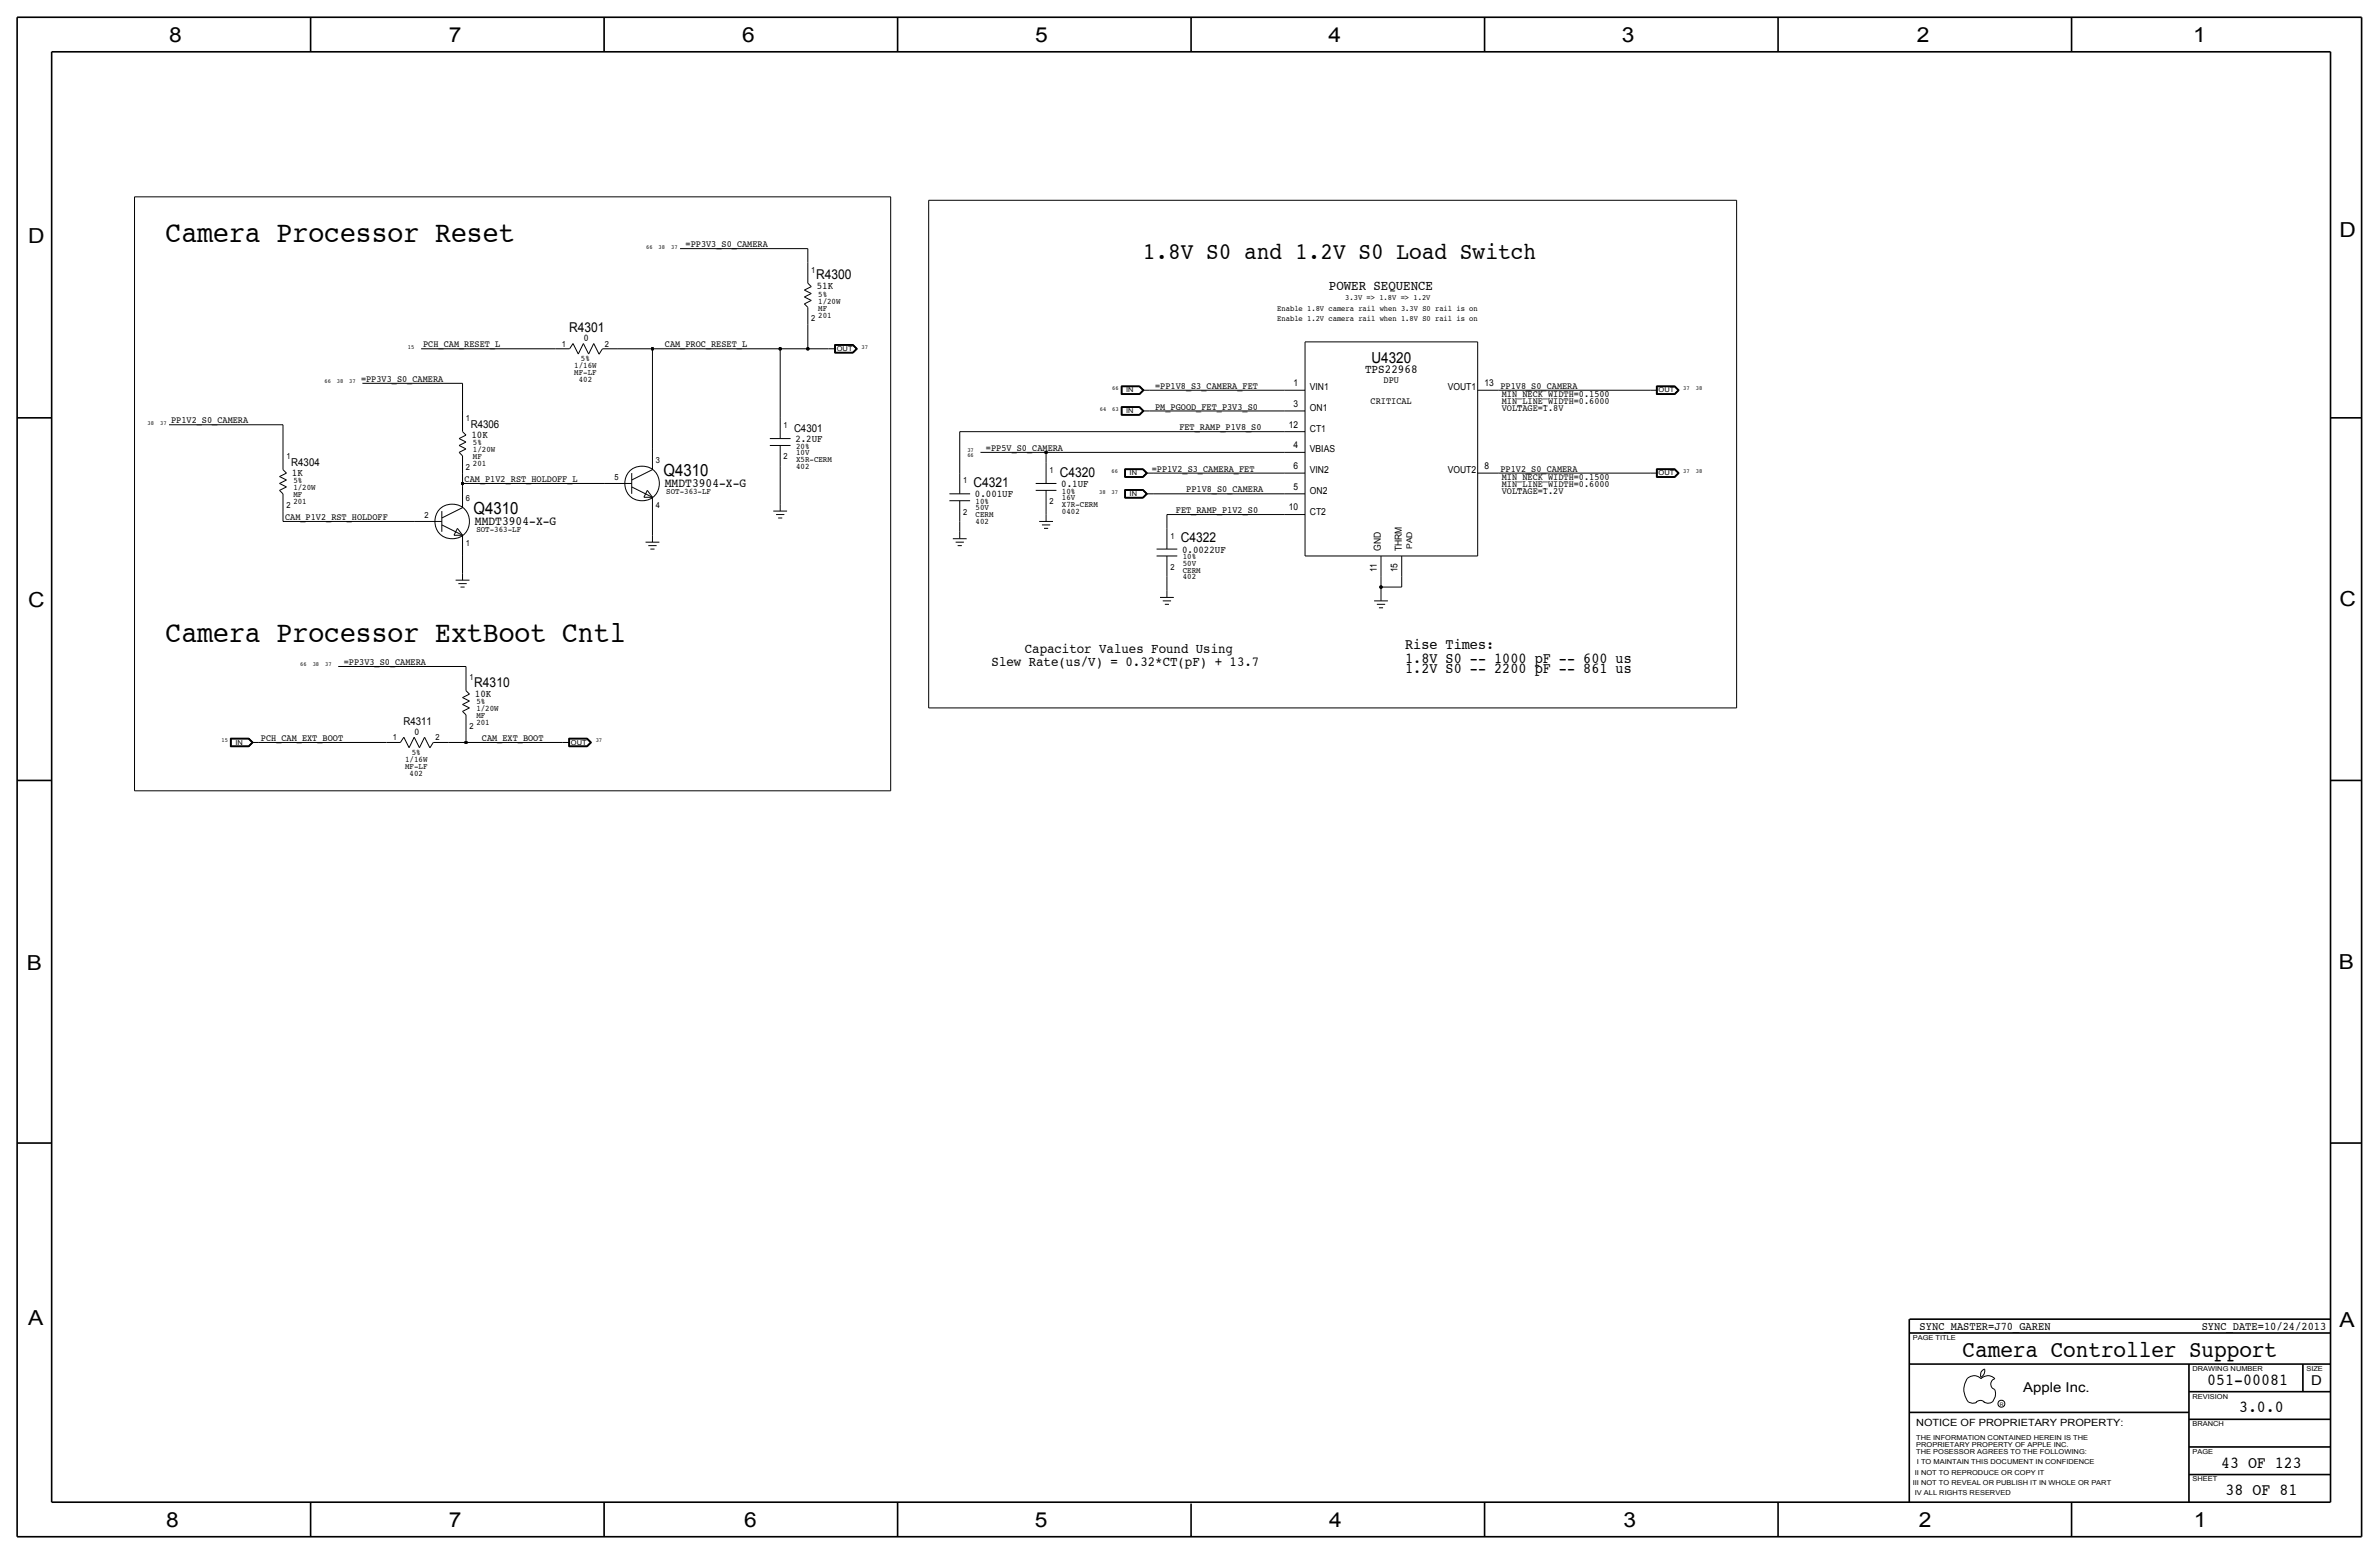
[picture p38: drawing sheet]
<svg xmlns="http://www.w3.org/2000/svg" width="875mm" height="572mm" viewBox="0 0 875 572" stroke-linecap="round" stroke-linejoin="round" font-family="sans-serif">
<defs><g id="words">
<g font-size="10.9">
<text x="60.9" y="88.9">Camera Processor Reset</text>
<text x="60.9" y="236.2">Camera Processor ExtBoot Cntl</text>
</g>
<text font-size="8.7" x="420.3" y="95.3">1.8V S0 and 1.2V S0 Load Switch</text>
<text font-size="8.6" x="721.9" y="499.1">Camera Controller Support</text>
<g font-size="7.6">
<text x="62.2" y="15.5">8</text>
<text x="165" y="15.5">7</text>
<text x="273" y="15.5">6</text>
<text x="380.7" y="15.5">5</text>
<text x="488.6" y="15.5">4</text>
<text x="596.6" y="15.5">3</text>
<text x="705.1" y="15.5">2</text>
<text x="806.7" y="15.5">1</text>
<text x="10.4" y="89.4">D</text>
<text x="860.5" y="87.1">D</text>
<text x="10.4" y="223.3">C</text>
<text x="860.5" y="222.8">C</text>
<text x="9.8" y="356.6">B</text>
<text x="860.2" y="356.4">B</text>
<text x="10.4" y="487.4">A</text>
<text x="860.5" y="488.2">A</text>
<text x="61.2" y="561.6">8</text>
<text x="165" y="561.6">7</text>
<text x="273.8" y="561.6">6</text>
<text x="380.7" y="561.6">5</text>
<text x="488.9" y="561.6">4</text>
<text x="597.1" y="561.6">3</text>
<text x="705.8" y="561.6">2</text>
<text x="806.9" y="561.6">1</text>
</g>
<g font-size="6.2">
<text x="244" y="175">Q4310</text>
<text x="174.2" y="189">Q4310</text>
<text x="811.9" y="509.3">051-00081</text>
<text x="823.6" y="519.4">3.0.0</text>
<text x="817" y="539.8">43 OF 123</text>
<text x="818.6" y="549.9">38 OF 81</text>
</g>
<g font-size="5.6">
<text x="504.5" y="133.4">U4320</text>
<text x="516.8" y="238.8">Rise Times:</text>
<text x="516.8" y="243.8">1.8V S0 -- 1000 pF -- 600 us</text>
<text x="516.8" y="247.7">1.2V S0 -- 2200 pF -- 861 us</text>
</g>
<g font-size="5.1">
<text x="488.8" y="106.7">POWER SEQUENCE</text>
<text x="364.7" y="245.1">Slew Rate(us/V) = 0.32*CT(pF) + 13.7</text>
<text x="376.9" y="240">Capacitor Values Found Using</text>
</g>
<g font-size="5">
<text x="300.2" y="102.6">R4300</text>
<text x="209.3" y="121.9">R4301</text>
<text x="358.1" y="179.1">C4321</text>
<text x="389.8" y="175.3">C4320</text>
<text x="434.3" y="199.4">C4322</text>
<text x="174.4" y="252.5">R4310</text>
<text x="850.1" y="509.3">D</text>
<text x="744.2" y="511.8">Apple Inc.</text>
</g>
<g font-size="4.7">
<text x="244.6" y="179.1">MMDT3904-X-G</text>
<text x="174.7" y="193">MMDT3904-X-G</text>
</g>
<text font-size="4.5" x="502.1" y="137.2">TPS22968</text>
<g font-size="4.3">
<text x="706.1" y="488.9">SYNC_MASTER=J70_GAREN</text>
<text x="809.8" y="488.9">SYNC_DATE=10/24/2013</text>
</g>
<g font-size="4">
<text x="173.2" y="157.2">R4306</text>
<text x="292" y="158.8">C4301</text>
<text x="107.1" y="171.2">R4304</text>
<text x="148.4" y="266.7">R4311</text>
</g>
<g font-size="3.8">
<text x="300.4" y="106.4">51K</text>
<text x="214.6" y="125.5">0</text>
<text x="173.4" y="161">10K</text>
<text x="292.6" y="162.6">2.2UF</text>
<text x="107.4" y="175">1K</text>
<text x="390.3" y="179.1">0.1UF</text>
<text x="358.6" y="182.9">0.001UF</text>
<text x="434.8" y="203.2">0.0022UF</text>
<text x="174.7" y="256.3">10K</text>
<text x="152.4" y="270.3">0</text>
</g>
<text font-size="3.7" x="704.8" y="524.5">NOTICE OF PROPRIETARY PROPERTY:</text>
<g font-size="3.5">
<text x="252.2" y="90.9">=PP3V3_S0_CAMERA</text>
<text x="155.7" y="127.8">PCH_CAM_RESET_L</text>
<text x="244.6" y="127.8">CAM_PROC_RESET_L</text>
<text x="132.8" y="140.5">=PP3V3_S0_CAMERA</text>
<text x="424.9" y="143">=PP1V8_S3_CAMERA_FET</text>
<text x="475.8" y="142">1</text>
<text x="481.8" y="143.5">VIN1</text>
<text x="508.9" y="141">DPU</text>
<text x="532.5" y="143.5">VOUT1</text>
<text x="546" y="142">13</text>
<text x="551.9" y="143">PP1V8_S0_CAMERA</text>
<text x="475.8" y="149.6">3</text>
<text x="504.1" y="148.6">CRITICAL</text>
<text x="552.4" y="146">MIN_NECK_WIDTH=0.1500</text>
<text x="552.4" y="148.6">MIN_LINE_WIDTH=0.6000</text>
<text x="62.9" y="155.7">PP1V2_S0_CAMERA</text>
<text x="424.9" y="150.6">PM_PGOOD_FET_P3V3_S0</text>
<text x="481.8" y="151.1">ON1</text>
<text x="552.4" y="151.1">VOLTAGE=1.8V</text>
<text x="433.8" y="158.2">FET_RAMP_P1V8_S0</text>
<text x="474" y="157.2">12</text>
<text x="481.8" y="158.8">CT1</text>
<text x="362.7" y="165.9">=PP5V_S0_CAMERA</text>
<text x="475.8" y="164.8">4</text>
<text x="481.8" y="166.4">VBIAS</text>
<text x="423.6" y="173.5">=PP1V2_S3_CAMERA_FET</text>
<text x="475.8" y="172.5">6</text>
<text x="481.8" y="174">VIN2</text>
<text x="532.5" y="174">VOUT2</text>
<text x="546" y="172.5">8</text>
<text x="551.9" y="173.5">PP1V2_S0_CAMERA</text>
<text x="170.9" y="177.3">CAM_P1V2_RST_HOLDOFF_L</text>
<text x="552.4" y="176.5">MIN_NECK_WIDTH=0.1500</text>
<text x="552.4" y="179.1">MIN_LINE_WIDTH=0.6000</text>
<text x="436.3" y="181.1">PP1V8_S0_CAMERA</text>
<text x="475.8" y="180.1">5</text>
<text x="481.8" y="181.6">ON2</text>
<text x="552.4" y="181.6">VOLTAGE=1.2V</text>
<text x="104.9" y="191.3">CAM_P1V2_RST_HOLDOFF</text>
<text x="432.5" y="188.7">FET_RAMP_P1V2_S0</text>
<text x="474" y="187.7">10</text>
<text x="481.8" y="189.2">CT2</text>
<text x="508" y="202.7" transform="rotate(-90 508 202.7)">GND</text>
<text x="515.6" y="202.7" transform="rotate(-90 515.6 202.7)">THRM</text>
<text x="506.4" y="210.4" transform="rotate(-90 506.4 210.4)">11</text>
<text x="514" y="210.4" transform="rotate(-90 514 210.4)">15</text>
<text x="126.4" y="244.6">=PP3V3_S0_CAMERA</text>
<text x="96" y="272.5">PCH_CAM_EXT_BOOT</text>
<text x="177.2" y="272.5">CAM_EXT_BOOT</text>
</g>
<g font-size="3.1">
<text x="298.4" y="100.3">1</text>
<text x="300.9" y="111.8">1/20W</text>
<text x="300.9" y="109.2">5%</text>
<text x="298.4" y="118.1">2</text>
<text x="300.9" y="114.3">MF</text>
<text x="300.9" y="116.8">201</text>
<text x="206.7" y="127.5">1</text>
<text x="222.5" y="127.5">2</text>
<text x="211.2" y="137.9">MF-LF</text>
<text x="211.2" y="135.4">1/16W</text>
<text x="213.7" y="132.8">5%</text>
<text x="212.9" y="140.5">402</text>
<text x="171.4" y="154.9">1</text>
<text x="288.2" y="157.5">1</text>
<text x="173.9" y="163.8">5%</text>
<text x="173.9" y="166.4">1/20W</text>
<text x="292.8" y="165.1">20%</text>
<text x="292.8" y="167.4">10V</text>
<text x="105.4" y="168.9">1</text>
<text x="171.4" y="172.7">2</text>
<text x="173.9" y="168.9">MF</text>
<text x="173.9" y="171.5">201</text>
<text x="241.3" y="170.2">3</text>
<text x="288.2" y="168.9">2</text>
<text x="292.8" y="169.9">X5R-CERM</text>
<text x="292.8" y="172.5">402</text>
<text x="386" y="174">1</text>
<text x="107.9" y="177.8">5%</text>
<text x="226" y="176.5">5</text>
<text x="354.3" y="177.8">1</text>
<text x="107.9" y="182.9">MF</text>
<text x="107.9" y="185.4">201</text>
<text x="107.9" y="180.3">1/20W</text>
<text x="171.4" y="184.2">6</text>
<text x="245.1" y="181.6">SOT-363-LF</text>
<text x="358.9" y="185.4">10%</text>
<text x="386" y="185.4">2</text>
<text x="390.6" y="183.9">16V</text>
<text x="390.6" y="181.6">10%</text>
<text x="105.4" y="186.7">2</text>
<text x="156.2" y="190.5">2</text>
<text x="241.3" y="186.7">4</text>
<text x="354.3" y="189.2">2</text>
<text x="358.9" y="190.2">CERM</text>
<text x="358.9" y="187.7">50V</text>
<text x="390.6" y="186.4">X7R-CERM</text>
<text x="390.6" y="189">0402</text>
<text x="175.2" y="195.6">SOT-363-LF</text>
<text x="358.9" y="192.8">402</text>
<text x="171.4" y="200.7">1</text>
<text x="430.5" y="198.1">1</text>
<text x="430.5" y="209.6">2</text>
<text x="435.1" y="208">50V</text>
<text x="435.1" y="205.7">10%</text>
<text x="435.1" y="210.6">CERM</text>
<text x="435.1" y="213.1">402</text>
<text x="172.7" y="250.2">1</text>
<text x="175.2" y="261.6">1/20W</text>
<text x="175.2" y="259.1">5%</text>
<text x="172.7" y="268">2</text>
<text x="175.2" y="264.2">MF</text>
<text x="175.2" y="266.7">201</text>
<text x="144.5" y="272.3">1</text>
<text x="160.2" y="272.3">2</text>
<text x="149" y="280.2">1/16W</text>
<text x="151.5" y="277.6">5%</text>
<text x="149" y="282.7">MF-LF</text>
<text x="150.6" y="285.2">402</text>
</g>
<g font-size="2.9">
<text x="494.8" y="110.5">3.3V =&gt; 1.8V =&gt; 1.2V</text>
<text x="469.8" y="114.3">Enable 1.8V camera rail when 3.3V S0 rail is on</text>
<text x="469.8" y="118.1">Enable 1.2V camera rail when 1.8V S0 rail is on</text>
<text x="519.4" y="201.9" transform="rotate(-90 519.4 201.9)">PAD</text>
</g>
<g font-size="2.5">
<text x="307.8" y="129">OUT</text>
<text x="414.2" y="144.3">IN</text>
<text x="610.1" y="144.3">OUT</text>
<text x="414.2" y="151.9">IN</text>
<text x="415.5" y="174.8">IN</text>
<text x="610.1" y="174.8">OUT</text>
<text x="415.5" y="182.4">IN</text>
<text x="86.6" y="273.8">IN</text>
<text x="210" y="273.8">OUT</text>
<text x="703.5" y="492.8">PAGE TITLE</text>
<text x="806.4" y="504.2">DRAWING NUMBER</text>
<text x="848.3" y="504.2">SIZE</text>
<text x="806.4" y="514.4">REVISION</text>
<text x="806.4" y="524.5">BRANCH</text>
<text x="704.8" y="532.1">PROPRIETARY PROPERTY OF APPLE INC.</text>
<text x="704.8" y="529.6">THE INFORMATION CONTAINED HEREIN IS THE</text>
<text x="704.8" y="534.7">THE POSESSOR AGREES TO THE FOLLOWING:</text>
<text x="705.1" y="538.5">I TO MAINTAIN THIS DOCUMENT IN CONFIDENCE</text>
<text x="806.4" y="534.7">PAGE</text>
<text x="704.3" y="542.3">II NOT TO REPRODUCE OR COPY IT</text>
<text x="806.4" y="544.8">SHEET</text>
<text x="703.5" y="546.1">III NOT TO REVEAL OR PUBLISH IT IN WHOLE OR PART</text>
<text x="704.3" y="549.9">IV ALL RIGHTS RESERVED</text>
</g>
<g font-size="2.3">
<text x="237.7" y="91.4">66</text>
<text x="242.3" y="91.4">38</text>
<text x="246.8" y="91.4">37</text>
<text x="150.1" y="128.3">15</text>
<text x="316.9" y="128.3">37</text>
<text x="119.3" y="141">66</text>
<text x="123.9" y="141">38</text>
<text x="128.5" y="141">37</text>
<text x="409.1" y="143.5">66</text>
<text x="619.1" y="143.5">37</text>
<text x="623.7" y="143.5">38</text>
<text x="404.5" y="151.1">64</text>
<text x="409.1" y="151.1">63</text>
<text x="54.3" y="156.2">38</text>
<text x="58.9" y="156.2">37</text>
<text x="355.8" y="166.4">37</text>
<text x="355.8" y="168.2">66</text>
<text x="408.8" y="174">66</text>
<text x="619.2" y="174">37</text>
<text x="623.7" y="174">38</text>
<text x="404.3" y="181.6">38</text>
<text x="408.8" y="181.6">37</text>
<text x="110.4" y="245.1">66</text>
<text x="115" y="245.1">38</text>
<text x="119.6" y="245.1">37</text>
<text x="81.4" y="273.1">15</text>
<text x="219.1" y="273.1">37</text>
</g>
<text font-size="1.8" x="735.5" y="516.9">R</text>
</g></defs>
<g fill="none" stroke="#000" stroke-width=".37">
<path d="M49.5 72.4h278.1zM49.5 72.4v218.4zM327.6 72.4v218.4zM341.6 73.7v186.7zM341.6 73.7h297.2zM638.8 73.7v186.7zM250.1 91.4h47zM297.1 91.4v5.1zM297.1 96.5v7.6zM295.9 111.8l1.2 1.2zM295.9 109.2l2.5 1.3zM295.9 106.7l2.5 1.3z"/>
<path d="M295.9 106.7l2.5-1.3zM295.9 111.8l2.5-1.3zM295.9 109.2l2.5-1.2zM297.1 119.4v8.9zM297.1 113v6.4zM297.1 104.1l1.3 1.3zM154.9 128.3h49.5zM204.4 128.3h5.1zM210.8 126.3l1.9 3.9zM210.8 126.3l-1.3 2zM214.6 126.3l-1.9 3.9zM214.6 126.3l1.9 3.9z"/>
<path d="M218.4 126.3l-1.9 3.9zM218.4 126.3l1.9 3.9zM221.6 128.3h5.7zM221.6 128.3l-1.3 2zM227.3 128.3h12.7zM240 128.3v36.8zM240 128.3h47zM287 128.3h10.1zM287 128.3v25.4zM297.1 128.3h7.6zM304.7 128.3h2.6zM307 126.7h6.8z"/>
<path d="M307 129.8h6.8zM307 126.7v3.1zM307.1 126.8v2.9zM307.1 129.7h6.6zM307.1 126.8h6.6zM307.2 126.9v2.7zM307.2 129.6h6.5zM307.2 126.9h6.5zM307.3 127h6.3zM307.3 127v2.5zM307.3 129.5h6.3zM313.6 127l1.3 1.3z"/>
<path d="M313.6 129.5l1.3-1.2zM313.7 129.6l1.4-1.3zM313.7 126.9l1.4 1.4zM313.7 129.7l1.5-1.4zM313.7 126.8l1.5 1.5zM313.8 129.8l1.6-1.5zM313.8 126.7l1.6 1.6zM480 125.7h63.5zM480 125.7v78.8zM543.5 125.7v78.8zM62.2 156.2h41.9zM104.1 156.2v8.9z"/>
<path d="M133.3 141h36.8zM170.1 158.7l1.3 1.3zM170.1 141v10.1zM170.1 151.1v7.7zM287 153.7v7.6zM353 158.7v15.3zM353 158.8h119.4zM412.4 141.9v3.2zM412.4 145.1h6.8zM412.4 149.6v3.1zM412.4 152.7h6.8zM412.4 141.9h6.8z"/>
<path d="M412.4 149.6h6.8zM412.5 142v3zM412.5 145h6.7zM412.5 149.7v2.9zM412.5 152.6h6.7zM412.5 142h6.7zM412.5 149.7h6.7zM412.6 142.1v2.8zM412.6 144.9h6.5zM412.6 149.8v2.7zM412.6 152.5h6.5zM412.6 142.1h6.5z"/>
<path d="M412.6 149.8h6.5zM412.7 142.2h6.3zM412.7 149.9h6.3zM412.7 142.2v2.6zM412.7 144.8h6.3zM412.7 149.9v2.5zM412.7 152.4h6.3zM419 144.8l1.3-1.3zM419 152.4l1.3-1.3zM419 142.2l1.3 1.3zM419 149.9l1.3 1.2zM419.1 142.1l1.4 1.4z"/>
<path d="M419.1 149.8l1.4 1.3zM419.1 144.9l1.4-1.4zM419.1 152.5l1.4-1.4zM419.2 142l1.4 1.5zM419.2 149.7l1.4 1.4zM419.2 145l1.4-1.5zM419.2 152.6l1.4-1.5zM419.2 141.9l1.6 1.6zM419.2 149.6l1.6 1.5zM419.2 145.1l1.6-1.6zM419.2 152.7l1.6-1.6zM420.3 143.5h2.6z"/>
<path d="M420.3 151.1h2.6zM422.9 151.1h49.5zM422.9 143.5h49.5zM472.4 143.5h7.6zM472.4 151.1h7.6zM472.4 158.8h7.6zM543.5 143.5h7.6zM551.1 143.5h55.9zM607 143.5h2.5zM609.2 145.1h6.9zM609.2 141.9v3.2zM609.2 141.9h6.9z"/>
<path d="M609.3 142v3zM609.3 145h6.7zM609.3 142h6.7zM609.4 142.1v2.8zM609.4 144.9h6.5zM609.4 142.1h6.5zM609.5 142.2h6.4zM609.5 142.2v2.6zM609.5 144.8h6.4zM615.9 144.8l1.3-1.3zM615.9 142.2l1.3 1.3zM615.9 142.1l1.4 1.4z"/>
<path d="M616 142l1.5 1.5zM616 145l1.5-1.5zM616.1 141.9l1.5 1.6zM617.3 143.5l-1.4 1.4zM617.6 143.5l-1.5 1.6zM102.8 177.8l2.6 1.3zM102.8 175.3l2.6 1.2zM102.8 175.3l2.6-1.3zM102.8 177.8l2.6-1.3zM104.1 165.1v7.6zM104.1 172.7l1.3 1.3zM168.9 161.3l2.5-1.3z"/>
<path d="M168.9 166.4l2.5-1.3zM168.9 163.8l2.5-1.2zM168.9 166.4l1.2 1.2zM168.9 163.8l2.5 1.3zM168.9 161.3l2.5 1.3zM170.1 174v3.8zM170.1 177.8h52.1zM170.1 177.8v1.3zM170.1 167.6v6.4zM170.1 179.1v7.6zM222.2 177.8h10.2zM232.4 176.5l7.6-3.8z"/>
<path d="M232.4 179.1l7.6 3.8zM232.4 174v7.6zM240 165.1v7.6zM283.2 163.8h7.6zM283.2 161.3h7.6zM287 171.4v14zM287 163.8v7.7zM353 174v7.6zM360.6 166.4h24.2zM380.9 177.8h7.7zM384.8 166.4v3.8zM384.8 170.2v7.6z"/>
<path d="M384.8 166.4h87.6zM413.7 172.4h6.8zM413.7 172.4v3.2zM413.7 175.6h6.8zM413.8 172.5v3zM413.8 175.5h6.6zM413.8 172.5h6.6zM413.9 172.6v2.8zM413.9 175.4h6.5zM413.9 172.6h6.5zM414 172.7h6.3zM414 172.7v2.6z"/>
<path d="M414 175.3h6.3zM420.3 172.7l1.3 1.3zM420.3 175.3l1.3-1.3zM420.4 175.4l1.3-1.4zM420.4 172.6l1.3 1.4zM420.4 175.5l1.5-1.5zM420.4 172.5l1.5 1.5zM420.5 175.6l1.5-1.6zM420.5 172.4l1.5 1.6zM421.6 174h2.5zM424.1 174h48.3zM472.4 166.4h7.6z"/>
<path d="M472.4 174h7.6zM543.5 174h7.6zM551.1 174h55.9zM607 174h2.5zM609.2 175.6h6.9zM609.2 172.4v3.2zM609.2 172.4h6.9zM609.3 172.5v3zM609.3 175.5h6.7zM609.3 172.5h6.7zM609.4 172.6v2.8zM609.4 175.4h6.5z"/>
<path d="M609.4 172.6h6.5zM609.5 172.7h6.4zM609.5 172.7v2.6zM609.5 175.3h6.4zM615.9 175.3l1.3-1.3zM615.9 172.7l1.3 1.3zM615.9 172.6l1.4 1.4zM615.9 175.4l1.4-1.4zM616 172.5l1.5 1.5zM616 175.5l1.5-1.5zM616.1 172.4l1.5 1.6zM617.6 174l-1.5 1.6z"/>
<path d="M102.8 180.3l1.3 1.3zM102.8 180.3l2.6-1.2zM104.1 188v3.8zM104.1 191.8h48.2zM104.1 181.6v6.4zM152.3 191.8h10.2zM162.5 190.5l7.6-3.8zM162.5 193l7.6 3.8zM162.5 188v7.6zM167 196.9h3.1zM168.2 194.3l-1.2 2.6zM168.2 194.3l1.9 2.6z"/>
<path d="M170.1 196.8v7.7zM236.8 182.9h3.2zM237.4 199.4h5.1zM238.1 180.3l1.9 2.6zM238.1 180.3l-1.3 2.6zM240 190.5v6.4zM240 196.9v2.5zM240 182.9v7.6zM284.4 188h5.1zM285.4 189.2h3.1zM286.2 190.5h1.5zM287 185.4v2.6z"/>
<path d="M349.2 184.2h7.6zM349.2 181.6h7.6zM350.5 198.1h5zM351.5 199.4h3zM353 191.8v3.8zM353 195.6v2.5zM353 184.1v7.7zM380.9 180.3h7.7zM382.2 191.8h5.1zM383.2 193h3.1zM384 194.3h1.5zM384.8 188v1.2z"/>
<path d="M384.8 180.3v7.7zM384.8 189.2v2.6zM413.7 180h6.8zM413.7 180v3.2zM413.7 183.2h6.8zM413.8 180.1v3zM413.8 183.1h6.6zM413.8 180.1h6.6zM413.9 180.2v2.8zM413.9 183h6.5zM413.9 180.2h6.5zM414 180.3h6.3z"/>
<path d="M414 180.3v2.6zM414 182.9h6.3zM420.3 180.3l1.3 1.3zM420.3 182.9l1.3-1.3zM420.4 183l1.3-1.4zM420.4 180.2l1.3 1.4zM420.4 183.1l1.5-1.5zM420.4 180.1l1.5 1.5zM420.5 183.2l1.5-1.6zM420.5 180l1.5 1.6zM421.6 181.6h2.5zM424.1 181.6h48.3z"/>
<path d="M429.2 189.2v5.1zM429.2 194.3v7.6zM429.2 189.2h43.2zM472.4 181.6h7.6zM472.4 189.2h7.6zM167.6 213.4h5.1zM168.6 214.6h3.1zM169.4 215.9h1.5zM170.1 204.5v6.3zM170.1 210.8v2.6zM238.5 200.7h3zM239.2 201.9h1.5z"/>
<path d="M352.2 200.7h1.6zM425.4 201.9h7.6zM425.4 204.5h7.6zM426.7 219.7h5zM429.2 212.1v5.1zM429.2 217.2v2.5zM429.2 204.5v7.6zM480 204.5h63.5zM507.9 212.1v3.8zM507.9 215.9h7.7zM507.9 215.9v2.5zM507.9 218.4v2.6z"/>
<path d="M507.9 204.5v7.6zM515.6 212.1v3.8zM515.6 204.5v7.6zM427.7 221h3zM428.4 222.3h1.6zM505.4 221h5.1zM506.4 222.3h3.1zM507.2 223.5h1.5zM124.4 245.1h47zM170.1 256.5l2.6-1.2zM170.1 259.1l2.6-1.3zM170.1 259.1l2.6 1.3z"/>
<path d="M170.1 256.5l2.6 1.3zM171.4 245.1v1.3zM171.4 246.4v7.6zM171.4 254l1.3 1.3zM84.7 271.5v3.1zM84.7 274.6h6.8zM84.7 271.5h6.8zM84.8 271.6h6.7zM84.8 271.6v2.9zM84.8 274.5h6.7zM84.9 271.7v2.7zM84.9 274.4h6.5z"/>
<path d="M84.9 271.7h6.5zM85 271.8h6.4zM85 271.8v2.5zM85 274.3h6.4zM91.4 274.3l1.3-1.3zM91.4 271.8l1.3 1.3zM91.4 271.7l1.4 1.4zM91.5 271.6l1.5 1.5zM91.5 274.5l1.5-1.4zM91.5 271.5l1.6 1.6zM91.5 274.6l1.6-1.6zM92.7 273.1h2.5z"/>
<path d="M92.8 273.1l-1.4 1.3zM95.2 273.1h47zM142.2 273.1h5.1zM148.5 271.1l-1.2 2zM148.5 271.1l2 3.9zM152.3 271.1l2 3.9zM152.3 271.1l-1.8 3.9zM156.2 271.1l-1.9 3.9zM156.2 271.1l1.9 3.9zM159.4 273.1l-1.3 2zM159.4 273.1h5.6zM165 273.1h6.4z"/>
<path d="M170.1 261.6l2.6-1.2zM170.1 261.6l1.3 1.3zM171.4 269.2v3.9zM171.4 262.9v6.3zM171.4 273.1h35.6zM207 273.1h2.5zM209.2 274.6h6.8zM209.2 271.5v3.1zM209.2 271.5h6.8zM209.3 271.6h6.7zM209.3 271.6v2.9zM209.3 274.5h6.7z"/>
<path d="M209.4 271.7v2.7zM209.4 274.4h6.5zM209.4 271.7h6.5zM209.5 271.8h6.3zM209.5 271.8v2.5zM209.5 274.3h6.3zM215.8 271.8l1.3 1.3zM215.8 274.3l1.3-1.3zM215.9 274.4l1.4-1.3zM215.9 271.7l1.4 1.4zM216 274.5l1.4-1.4zM216 271.6l1.4 1.5z"/>
<path d="M216 271.5l1.6 1.6zM216 274.6l1.6-1.6zM341.6 260.4h297.2zM49.5 290.8h278.1zM724.1 515.6l.5 .2a2.67 2.67 0 0 0 2.5-.2M726.8 515.7a2.09 2.09 0 0 1 3.1 0M728.6 506.5a2.69 2.69 0 0 0 1.3-3 2.26 2.26 0 0 0-1.3 3M729.7 515.6l.4 .2a2.67 2.67 0 0 0 2.6-.2M733.7 511.1a4.5 4.5 0 0 1-1 4.6M733.8 511a2.08 2.08 0 0 1-1.6-2 2.08 2.08 0 0 1 1.6-2 3.4 3.4 0 0 0-5.1 0 3.6 3.6 0 0 0-3.9-.8 3.6 3.6 0 0 0-2.3 3.3 7.1 7.1 0 0 0 1.6 6.2"/>
<circle cx="236.2" cy="177.9" r="6.4"/>
<circle cx="166.3" cy="191.8" r="6.4"/>
<circle cx="736.1" cy="516.2" r="1.28"/>
</g>
<g fill="none" stroke="#000" stroke-width=".6" stroke-linecap="butt">
<path d="M6.3 6.4v558.7zM6.3 6.4h862.3zM19 19.1h838.2zM19 19.1v533.4zM114.2 6.4v12.7zM222.2 6.4v12.7zM330.1 6.4v12.7zM438.1 6.4v12.7zM546 6.4v12.7zM654 6.4v12.7zM761.9 6.4v12.7zM857.2 19.1v533.4z"/>
<path d="M868.6 6.4v558.7zM6.3 153.7h12.7zM857.2 153.7h11.4zM6.3 287h12.7zM857.2 287h11.4zM6.3 420.4h12.7zM857.2 420.4h11.4zM702.3 490.2h154.9zM702.3 485.1v5.1zM702.3 490.2v62.3zM702.4 485.1h154.8zM702.3 501.6h154.9z"/>
<path d="M702.3 519.4h102.8zM805.1 501.6v50.8zM805.1 511.8h52.1zM847 501.6v10.2zM805.1 522h52.1zM805.1 532.1h52.1zM19 552.5h838.2zM114.2 552.4v12.7zM222.2 552.5v12.7zM330.1 552.5v12.7zM438.1 553v12.1zM546 552.5v12.7z"/>
<path d="M654 552.5v12.7zM761.9 552.5v12.7zM805.1 542.3h52.1zM6.3 565.1h862.3z"/>
</g>
<g fill="#000" stroke="#000" stroke-width=".37">
<circle cx="240" cy="128.3" r=".51"/>
<circle cx="287" cy="128.3" r=".51"/>
<circle cx="297.1" cy="128.3" r=".51"/>
<circle cx="170.1" cy="177.8" r=".51"/>
<circle cx="384.8" cy="166.4" r=".51"/>
<circle cx="507.9" cy="215.9" r=".51"/>
<circle cx="171.4" cy="273.1" r=".51"/>
</g>
<use href="#words"/>
</svg>
